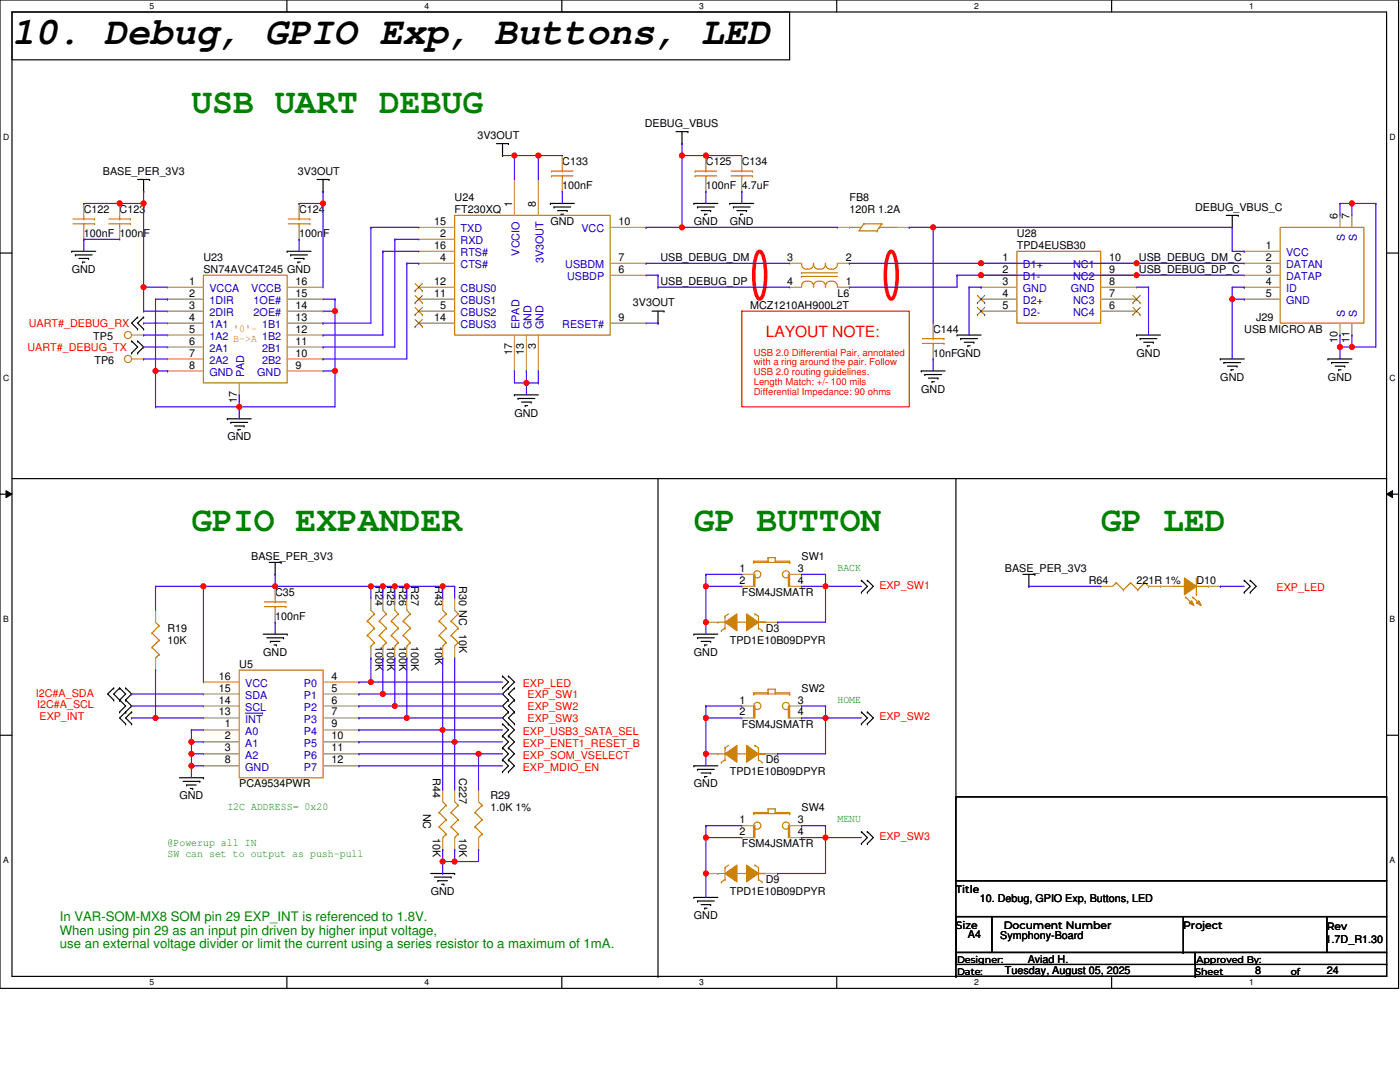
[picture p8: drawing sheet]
<svg xmlns="http://www.w3.org/2000/svg" width="279mm" height="216mm" viewBox="0 0 279 216" stroke-linecap="round" stroke-linejoin="round" font-family="sans-serif">
<defs><g id="words">
<text font-size="7.6" x="2.4" y="8.7">10. Debug, GPIO Exp, Buttons, LED</text>
<g font-size="6.9" fill="#008000">
<text x="38.2" y="22.5">USB UART DEBUG</text>
<text x="38.2" y="106">GPIO EXPANDER</text>
<text x="138.5" y="106">GP BUTTON</text>
<text x="219.7" y="106">GP LED</text>
</g>
<text font-size="3.1" fill="#f00" x="152.8" y="67.3">LAYOUT NOTE:</text>
<g font-size="2.6" fill="#008000">
<text x="11.9" y="183.8">In VAR-SOM-MX8 SOM pin 29 EXP_INT is referenced to 1.8V.</text>
<text x="11.9" y="186.5">When using pin 29 as an input pin driven by higher input voltage,</text>
<text x="11.9" y="189.2">use an external voltage divider or limit the current using a series resistor to a maximum of 1mA.</text>
</g>
<g font-size="2.1">
<text x="95.3" y="27.7">3V3OUT</text>
<text x="128.7" y="25.3">DEBUG_VBUS</text>
<text x="20.5" y="34.9">BASE_PER_3V3</text>
<text x="59.5" y="34.9">3V3OUT</text>
<text x="112.2" y="33">C133</text>
<text x="140.9" y="33">C125</text>
<text x="148" y="33">C134</text>
<text x="90.7" y="40.1">U24</text>
<text x="102.2" y="41.3" transform="rotate(-90 102.2 41.3)">1</text>
<text x="107" y="41.3" transform="rotate(-90 107 41.3)">8</text>
<text x="112.2" y="37.7">100nF</text>
<text x="140.9" y="37.7">100nF 4.7uF</text>
<text x="169.5" y="40.1">FB8</text>
<text x="16.7" y="42.5">C122</text>
<text x="16.7" y="47.3">100nF 100nF</text>
<text x="23.9" y="42.5">C123</text>
<text x="59.7" y="42.5">C124</text>
<text x="59.7" y="47.3">100nF</text>
<text x="86.7" y="44.9">15</text>
<text x="87.9" y="47.3">2</text>
<text x="90.7" y="42.5">FT230XQ</text>
<text x="109.8" y="44.9">GND</text>
<text x="123.4" y="44.9">10</text>
<text x="138.5" y="44.9">GND</text>
<text x="145.6" y="44.9">GND</text>
<text x="169.5" y="42.5">120R 1.2A</text>
<text x="202.9" y="47.3">U28</text>
<text x="238.5" y="42">DEBUG_VBUS_C</text>
<text x="266.9" y="43.7" transform="rotate(-90 266.9 43.7)">6</text>
<text x="269.3" y="43.7" transform="rotate(-90 269.3 43.7)">7</text>
<text x="40.6" y="52.1">U23</text>
<text x="86.7" y="49.7">16</text>
<text x="87.9" y="52">4</text>
<text x="123.4" y="52">7</text>
<text x="131.8" y="52">USB_DEBUG_DM</text>
<text x="157.1" y="52">3</text>
<text x="168.8" y="52">2</text>
<text x="200.1" y="52">1</text>
<text x="202.9" y="49.7">TPD4EUSB30</text>
<text x="221.3" y="52">10</text>
<text x="227.3" y="52">USB_DEBUG_DM_C</text>
<text x="252.6" y="49.7">1</text>
<text x="252.6" y="52">2</text>
<text x="14.3" y="54.5">GND</text>
<text x="37.7" y="56.8">1</text>
<text x="37.7" y="59.2">2</text>
<text x="40.6" y="54.5">SN74AVC4T245 GND</text>
<text x="59" y="59.2">15</text>
<text x="59" y="56.8">16</text>
<text x="86.7" y="56.8">12</text>
<text x="86.7" y="59.2">11</text>
<text x="123.4" y="54.4">6</text>
<text x="131.8" y="56.8">USB_DEBUG_DP</text>
<text x="157.1" y="56.8">4</text>
<text x="167.1" y="59.2">L6</text>
<text x="168.8" y="56.8">1</text>
<text x="200.1" y="54.4">2</text>
<text x="200.1" y="56.8">3</text>
<text x="200.1" y="59.2">4</text>
<text x="221.3" y="54.4">9</text>
<text x="221.3" y="56.8">8</text>
<text x="221.3" y="59.2">7</text>
<text x="227.3" y="54.4">USB_DEBUG_DP_C</text>
<text x="252.6" y="54.4">3</text>
<text x="252.6" y="56.8">4</text>
<text x="252.6" y="59.2">5</text>
<text x="37.7" y="61.6">3</text>
<text x="37.7" y="64">4</text>
<text x="59" y="64">13</text>
<text x="59" y="61.6">14</text>
<text x="86.7" y="64">14</text>
<text x="87.9" y="61.6">5</text>
<text x="123.4" y="64">9</text>
<text x="126.3" y="61.1">3V3OUT</text>
<text x="149.7" y="61.6">MCZ1210AH900L2T</text>
<text x="200.1" y="61.6">5</text>
<text x="221.3" y="61.6">6</text>
<text x="250.7" y="64">J29</text>
<text x="18.6" y="67.8">TP5</text>
<text x="37.7" y="66.4">5</text>
<text x="37.7" y="68.8">6</text>
<text x="37.7" y="71.1">7</text>
<text x="59" y="71.1">10</text>
<text x="59" y="68.8">11</text>
<text x="59" y="66.4">12</text>
<text x="102.2" y="70.9" transform="rotate(-90 102.2 70.9)">17</text>
<text x="104.6" y="70.9" transform="rotate(-90 104.6 70.9)">13</text>
<text x="107" y="69.7" transform="rotate(-90 107 69.7)">3</text>
<text x="186.2" y="66.4">C144</text>
<text x="186.2" y="71.2">10nFGND</text>
<text x="226.8" y="71.2">GND</text>
<text x="248.3" y="66.4">USB MICRO AB</text>
<text x="266.9" y="68.5" transform="rotate(-90 266.9 68.5)">10</text>
<text x="269.3" y="68.5" transform="rotate(-90 269.3 68.5)">11</text>
<text x="18.9" y="72.6">TP6</text>
<text x="37.7" y="73.5">8</text>
<text x="59" y="73.5">9</text>
<text x="243.5" y="75.9">GND</text>
<text x="265" y="75.9">GND</text>
<text x="47.3" y="80.5" transform="rotate(-90 47.3 80.5)">17</text>
<text x="102.7" y="83.1">GND</text>
<text x="183.9" y="78.3">GND</text>
<text x="45.4" y="87.9">GND</text>
<text x="50.1" y="111.8">BASE_PER_3V3</text>
<text x="160" y="111.8">SW1</text>
<text x="54.9" y="118.9">C35</text>
<text x="74.9" y="117" transform="rotate(90 74.9 117)">R24</text>
<text x="77.3" y="117" transform="rotate(90 77.3 117)">R25</text>
<text x="79.7" y="117" transform="rotate(90 79.7 117)">R26</text>
<text x="82.1" y="117" transform="rotate(90 82.1 117)">R27</text>
<text x="86.8" y="117" transform="rotate(90 86.8 117)">R43</text>
<text x="91.6" y="117" transform="rotate(90 91.6 117)">R30 NC</text>
<text x="147.6" y="114.1">1</text>
<text x="147.6" y="116.5">2</text>
<text x="148" y="118.9">FSM4JSMATR</text>
<text x="159.3" y="114.1">3</text>
<text x="159.3" y="116.5">4</text>
<text x="200.6" y="114.2">BASE_PER_3V3</text>
<text x="217.3" y="116.5">R64</text>
<text x="226.8" y="116.5">221R 1%</text>
<text x="238.8" y="116.5">D10</text>
<text x="54.9" y="123.7">100nF</text>
<text x="33.4" y="126.1">R19</text>
<text x="33.4" y="128.5">10K</text>
<text x="52.5" y="130.9">GND</text>
<text x="74.9" y="128.9" transform="rotate(90 74.9 128.9)">100K</text>
<text x="77.3" y="128.9" transform="rotate(90 77.3 128.9)">100K</text>
<text x="79.7" y="128.9" transform="rotate(90 79.7 128.9)">100K</text>
<text x="82.1" y="128.9" transform="rotate(90 82.1 128.9)">100K</text>
<text x="86.8" y="128.9" transform="rotate(90 86.8 128.9)">10K</text>
<text x="91.6" y="126.5" transform="rotate(90 91.6 126.5)">10K</text>
<text x="138.5" y="130.9">GND</text>
<text x="145.6" y="128.5">TPD1E10B09DPYR</text>
<text x="152.8" y="126.1">D3</text>
<text x="43.7" y="138">15</text>
<text x="43.7" y="135.6">16</text>
<text x="47.8" y="133.2">U5</text>
<text x="66.1" y="135.6">4</text>
<text x="66.1" y="138">5</text>
<text x="43.7" y="142.8">13</text>
<text x="43.7" y="140.4">14</text>
<text x="66.1" y="140.4">6</text>
<text x="66.1" y="142.8">7</text>
<text x="147.6" y="140.4">1</text>
<text x="147.6" y="142.8">2</text>
<text x="159.3" y="140.4">3</text>
<text x="159.3" y="142.8">4</text>
<text x="160" y="138">SW2</text>
<text x="44.9" y="145.2">1</text>
<text x="44.9" y="147.6">2</text>
<text x="44.9" y="149.9">3</text>
<text x="66.1" y="145.2">9</text>
<text x="66.1" y="147.6">10</text>
<text x="66.1" y="149.9">11</text>
<text x="148" y="145.2">FSM4JSMATR</text>
<text x="44.9" y="152.3">8</text>
<text x="66.1" y="152.3">12</text>
<text x="86.4" y="155.2" transform="rotate(90 86.4 155.2)">R44</text>
<text x="91.6" y="155.2" transform="rotate(90 91.6 155.2)">C227</text>
<text x="145.6" y="154.7">TPD1E10B09DPYR</text>
<text x="152.8" y="152.3">D6</text>
<text x="35.8" y="159.5">GND</text>
<text x="47.8" y="157.1">PCA9534PWR</text>
<text x="97.9" y="159.5">R29</text>
<text x="97.9" y="161.9">1.0K 1%</text>
<text x="138.5" y="157.1">GND</text>
<text x="160" y="161.9">SW4</text>
<text x="84.5" y="162.4" transform="rotate(90 84.5 162.4)">NC</text>
<text x="86.4" y="167.1" transform="rotate(90 86.4 167.1)">10K</text>
<text x="91.6" y="167.1" transform="rotate(90 91.6 167.1)">10K</text>
<text x="147.6" y="164.3">1</text>
<text x="147.6" y="166.6">2</text>
<text x="159.3" y="164.3">3</text>
<text x="159.3" y="166.6">4</text>
<text x="148" y="169.1">FSM4JSMATR</text>
<text x="86" y="178.6">GND</text>
<text x="145.6" y="178.6">TPD1E10B09DPYR</text>
<text x="152.8" y="176.2">D9</text>
<text x="190.8" y="178.1">Title</text>
<text x="138.5" y="183.4">GND</text>
<text x="190.8" y="185.3">Size</text>
<text x="195.5" y="180">10. Debug, GPIO Exp, Buttons, LED</text>
<text x="200.3" y="185.3">Document Number</text>
<text x="236.1" y="185.3">Project</text>
<text x="264.8" y="185.5">Rev</text>
<text x="193.2" y="187.2">A4</text>
<text x="199.6" y="187.5">Symphony-Board</text>
<text x="264.6" y="188.2">1.7D_R1.30</text>
<text x="200.6" y="194.4">Tuesday, August 05, 2025</text>
<text x="205.1" y="192.2">Aviad H.</text>
<text x="250.5" y="194.4">8</text>
<text x="264.8" y="194.4">24</text>
</g>
<g font-size="2.1" fill="#00c">
<text x="91.9" y="46.3">TXD</text>
<text x="116" y="46.3">VCC</text>
<text x="91.9" y="51.1">RTS#</text>
<text x="91.9" y="48.7">RXD</text>
<text x="91.9" y="53.5">CTS#</text>
<text x="103.7" y="51" transform="rotate(-90 103.7 51)">VCCIO</text>
<text x="108.4" y="52.6" transform="rotate(-90 108.4 52.6)">3V3OUT</text>
<text x="112.8" y="53.5">USBDM</text>
<text x="204.1" y="53.5">D1+</text>
<text x="214.2" y="53.5">NC1</text>
<text x="256.7" y="51.1">VCC</text>
<text x="256.7" y="53.5">DATAN</text>
<text x="268.4" y="48" transform="rotate(-90 268.4 48)">S</text>
<text x="270.8" y="48" transform="rotate(-90 270.8 48)">S</text>
<text x="41.8" y="58.3">VCCA</text>
<text x="50.1" y="58.3">VCCB</text>
<text x="91.9" y="58.3">CBUS0</text>
<text x="113.2" y="55.9">USBDP</text>
<text x="204.1" y="55.9">D1-</text>
<text x="204.1" y="58.3">GND</text>
<text x="213.7" y="58.3">GND</text>
<text x="214.2" y="55.9">NC2</text>
<text x="256.7" y="55.9">DATAP</text>
<text x="256.7" y="58.3">ID</text>
<text x="41.8" y="60.7">1DIR</text>
<text x="41.8" y="63">2DIR</text>
<text x="41.8" y="65.4">1A1</text>
<text x="50.6" y="63">2OE#</text>
<text x="50.6" y="60.7">1OE#</text>
<text x="52.3" y="65.4">1B1</text>
<text x="91.9" y="63">CBUS2</text>
<text x="91.9" y="65.4">CBUS3</text>
<text x="91.9" y="60.7">CBUS1</text>
<text x="103.7" y="65.7" transform="rotate(-90 103.7 65.7)">EPAD</text>
<text x="106.1" y="65.7" transform="rotate(-90 106.1 65.7)">GND</text>
<text x="108.4" y="65.7" transform="rotate(-90 108.4 65.7)">GND</text>
<text x="112.2" y="65.4">RESET#</text>
<text x="204.1" y="60.7">D2+</text>
<text x="204.1" y="63">D2-</text>
<text x="214.2" y="60.7">NC3</text>
<text x="214.2" y="63">NC4</text>
<text x="256.7" y="60.7">GND</text>
<text x="268.4" y="63.3" transform="rotate(-90 268.4 63.3)">S</text>
<text x="270.8" y="63.3" transform="rotate(-90 270.8 63.3)">S</text>
<text x="41.8" y="67.8">1A2 B-&gt;A 1B2</text>
<text x="41.8" y="70.2">2A1</text>
<text x="52.3" y="70.2">2B1</text>
<text x="41.8" y="72.6">2A2</text>
<text x="41.8" y="75">GND</text>
<text x="48.7" y="75.2" transform="rotate(-90 48.7 75.2)">PAD</text>
<text x="51.3" y="75">GND</text>
<text x="52.3" y="72.6">2B2</text>
<text x="48.9" y="137.1">VCC</text>
<text x="60.7" y="137.1">P0</text>
<text x="48.9" y="141.8">SCL</text>
<text x="48.9" y="139.4">SDA</text>
<text x="60.7" y="139.4">P1</text>
<text x="60.7" y="141.8">P2</text>
<text x="48.9" y="146.6">A0</text>
<text x="48.9" y="149">A1</text>
<text x="48.9" y="144.2">INT</text>
<text x="60.7" y="144.2">P3</text>
<text x="60.7" y="146.6">P4</text>
<text x="60.7" y="149">P5</text>
<text x="48.9" y="151.4">A2</text>
<text x="48.9" y="153.8">GND</text>
<text x="60.7" y="151.4">P6</text>
<text x="60.7" y="153.8">P7</text>
</g>
<g font-size="2.1" fill="#f00">
<text x="5.7" y="65.2">UART#_DEBUG_RX</text>
<text x="5.5" y="70">UART#_DEBUG_TX</text>
<text x="175.5" y="117.5">EXP_SW1</text>
<text x="254.8" y="118">EXP_LED</text>
<text x="104.3" y="137.1">EXP_LED</text>
<text x="7.2" y="139">I2C#A_SDA</text>
<text x="7.4" y="141.4">I2C#A_SCL</text>
<text x="7.9" y="143.8">EXP_INT</text>
<text x="105.3" y="139.2">EXP_SW1</text>
<text x="105.3" y="141.6">EXP_SW2</text>
<text x="105.3" y="144">EXP_SW3</text>
<text x="175.5" y="143.8">EXP_SW2</text>
<text x="104.3" y="146.6">EXP_USB3_SATA_SEL</text>
<text x="104.3" y="149">EXP_ENET1_RESET_B</text>
<text x="104.3" y="151.4">EXP_SOM_VSELECT</text>
<text x="104.3" y="153.8">EXP_MDIO_EN</text>
<text x="175.5" y="167.6">EXP_SW3</text>
</g>
<text font-size="2.1" fill="#cc8006" x="46.6" y="66.2">'0'-</text>
<g font-size="2.1" fill="#008000">
<text x="167.1" y="113.9">BACK</text>
<text x="167.1" y="140.2">HOME</text>
<text x="45.4" y="161.7">I2C ADDRESS= 0x20</text>
<text x="167.1" y="164.1">MENU</text>
<text x="33.4" y="168.8">@Powerup all IN</text>
<text x="33.4" y="171">SW can set to output as push-pull</text>
</g>
<g font-size="1.9" fill="#f00">
<text x="150.4" y="71">USB 2.0 Differential Pair, annotated</text>
<text x="150.4" y="72.9">with a ring around the pair. Follow</text>
<text x="150.4" y="74.9">USB 2.0 routing guidelines.</text>
<text x="150.4" y="76.9">Length Match: +/- 100 mils</text>
<text x="150.4" y="78.8">Differential Impedance: 90 ohms</text>
</g>
<g font-size="1.9">
<text x="191" y="192.2">Designer:</text>
<text x="191" y="194.6">Date:</text>
<text x="238.5" y="194.6">Sheet</text>
<text x="238.8" y="192.2">Approved By:</text>
<text x="257.6" y="194.6">of</text>
</g>
<g font-size="1.7">
<text x="29.8" y="1.8">5</text>
<text x="84.7" y="1.8">4</text>
<text x="139.6" y="1.8">3</text>
<text x="194.4" y="1.8">2</text>
<text x="249.3" y="1.8">1</text>
<text x=".6" y="28">D</text>
<text x="277.3" y="28">D</text>
<text x=".6" y="76.1">C</text>
<text x="277.3" y="76.1">C</text>
<text x=".6" y="124.2">B</text>
<text x="277.3" y="124.2">B</text>
<text x=".6" y="172.3">A</text>
<text x="277.3" y="172.3">A</text>
<text x="29.8" y="196.6">5</text>
<text x="84.7" y="196.6">4</text>
<text x="139.6" y="196.6">3</text>
<text x="194.4" y="196.6">2</text>
<text x="249.3" y="196.6">1</text>
</g>
</g></defs>
<path d="M0 0h279.1v197.2h-279.1zM2.4 2.4h274.3v192.4h-274.3z" fill="none" stroke="#000" stroke-width=".23"/>
<g fill="#fff">
<path d="M29.8 .2h1v1.9h-1z"/>
<path d="M29.8 195.1h1v1.9h-1z"/>
</g>
<path d="M57.3 0v2.4M57.3 194.8v2.4" fill="none" stroke="#000" stroke-width=".23"/>
<g fill="#fff">
<path d="M84.7 .2h.9v1.9h-.9z"/>
<path d="M84.7 195.1h.9v1.9h-.9z"/>
</g>
<path d="M112.1 0v2.4M112.1 194.8v2.4" fill="none" stroke="#000" stroke-width=".23"/>
<g fill="#fff">
<path d="M139.6 .2h.9v1.9h-.9z"/>
<path d="M139.6 195.1h.9v1.9h-.9z"/>
</g>
<path d="M167 0v2.4M167 194.8v2.4" fill="none" stroke="#000" stroke-width=".23"/>
<g fill="#fff">
<path d="M194.4 .2h1v1.9h-1z"/>
<path d="M194.4 195.1h1v1.9h-1z"/>
</g>
<path d="M221.8 0v2.4M221.8 194.8v2.4" fill="none" stroke="#000" stroke-width=".23"/>
<g fill="#fff">
<path d="M249.3 .2h.9v1.9h-.9z"/>
<path d="M249.3 195.1h.9v1.9h-.9z"/>
<path d="M.6 26.4h1.2v1.9h-1.2z"/>
<path d="M277.3 26.4h1.3v1.9h-1.3z"/>
<path d="M.6 74.5h1.2v1.9h-1.2z"/>
<path d="M277.3 74.5h1.3v1.9h-1.3z"/>
</g>
<path d="M0 50.5h2.4M276.7 50.5h2.4" fill="none" stroke="#000" stroke-width=".23"/>
<g fill="#fff">
<path d="M.6 122.7h1.1v1.9h-1.1z"/>
<path d="M277.3 122.7h1.2v1.9h-1.2z"/>
</g>
<path d="M0 98.6h2.4M276.7 98.6h2.4" fill="none" stroke="#000" stroke-width=".23"/>
<path d="M1.2 97.9l1.2 .7-1.2 .7zM276.7 98.6l1.2-.7v1.4z" fill="#000"/>
<path d="M1.2 97.9l1.2 .7-1.2 .7zM276.7 98.6l1.2-.7v1.4z" fill="none" stroke="#000" stroke-width=".2"/>
<g fill="#fff">
<path d="M.6 170.8h1.2v1.9h-1.2z"/>
<path d="M277.3 170.8h1.2v1.9h-1.2z"/>
</g>
<g fill="none" stroke="#000" stroke-width=".23">
<path d="M2.4 2.4h155.2v9.5h-155.2zM27.5 35.8h2.3M28.7 38.2h.1M28.7 35.8v2.4M29.8 35.8h.1M63.3 35.8h2.4M64.5 38.2h.1M64.5 35.8v2.4M65.7 35.8h.1M99.1 28.7h2.4M100.3 31h.1M100.3 28.7v2.3"/>
<path d="M101.5 28.7h.1M134.9 26.3h2.4M136.1 28.7h.1M136.1 26.3v2.4M137.3 26.3h.1M14.3 50.1h.1M14.3 50.1h4.8M15 50.9h.1M15 50.9h3.4M15.8 51.6h1.9M16.5 52.3h.1M16.5 52.3h.5"/>
<path d="M17.7 51.6h.1M57.3 50.1h.1M57.3 50.1h4.8M58 50.9h.1M58 50.9h3.4M58.7 51.6h2M59.5 52.3h.1M59.5 52.3h.4M60.7 51.6h.1M109.8 40.6h.1M109.8 40.6h4.8M110.6 41.3h.1"/>
<path d="M110.6 41.3h3.3M111.3 42h1.9M112 42.7h.1M112 42.7h.5M113.2 42h.1M138.5 40.6h.1M138.5 40.6h4.8M139.2 41.3h.1M139.2 41.3h3.3M139.9 42h1.9M140.6 42.7h.1M140.6 42.7h.5"/>
<path d="M141.8 42h.1M145.6 40.6h.1M145.6 40.6h4.8M146.4 41.3h.1M146.4 41.3h3.3M147.1 42h1.9M147.8 42.7h.1M147.8 42.7h.5M149 42h.1M244.7 43h2.4M245.9 45.4h.1M245.9 43v2.4"/>
<path d="M247.1 43h.1M26.3 70.4h.1M26.3 68.1h.1M26.3 68.1l1.2 1.1-1.2 1.2M27.5 63.3h.1M27.5 65.7h.1M27.5 68.1h.1M27.5 70.4h.1M27.5 63.3l-1.2 1.2 1.2 1.2M27.5 68.1l1.2 1.1-1.2 1.2M28.7 63.3h.1M28.7 65.7h.1"/>
<path d="M28.7 63.3l-1.2 1.2 1.2 1.2M102.7 78.8h.1M102.7 78.8h4.7M103.4 79.5h.1M103.4 79.5h3.3M130.1 62.1h2.4M131.3 64.5h.1M131.3 62.1v2.4M132.5 62.1h.1M183.9 74h.1M183.9 74h4.7M184.6 74.7h.1"/>
<path d="M184.6 74.7h3.3M185.3 75.4h1.9M186 76.2h.1M186 76.2h.5M187.2 75.4h.1M191 66.9h.1M191 66.9h4.8M191.7 67.6h.1M191.7 67.6h3.4M192.4 68.3h2M193.2 69h.1M193.2 69h.4"/>
<path d="M194.4 68.3h.1M226.8 66.9h.1M226.8 66.9h4.8M227.5 67.6h.1M227.5 67.6h3.4M228.3 68.3h1.9M229 69h.1M229 69h.5M230.2 68.3h.1M243.5 71.6h.1M243.5 71.6h4.8M244.3 72.3h.1"/>
<path d="M244.3 72.3h3.3M245 73.1h1.9M245.7 73.8h.1M245.7 73.8h.5M246.9 73.1h.1M265 71.6h.1M265 71.6h4.8M265.7 72.3h.1M265.7 72.3h3.4M266.5 73.1h1.9M267.2 73.8h.1M267.2 73.8h.5"/>
<path d="M268.4 73.1h.1M2.4 95.5h274.3M45.4 83.6h.1M45.4 83.6h4.7M46.1 84.3h.1M46.1 84.3h3.3M46.8 85h1.9M47.5 85.7h.1M47.5 85.7h.5M48.7 85h.1M104.1 80.2h1.9M104.8 80.9h.1"/>
<path d="M104.8 80.9h.5M106 80.2h.1M131.3 95.5v99.3M190.8 95.5v63.8M276.7 95.5h.1M53.7 112.2h2.4M54.9 114.6h.1M54.9 112.2v2.4M56.1 112.2h.1M171.9 118.2h.1M171.9 115.8h.1M171.9 115.8l1.2 1.2-1.2 1.2"/>
<path d="M173.1 115.8h.1M173.1 118.2h.1M173.1 115.8l1.2 1.2-1.2 1.2M204.1 114.6h2.4M205.3 117h.1M205.3 114.6v2.4M206.5 114.6h.1M248.3 115.8h.1M248.3 118.2h.1M248.3 115.8l1.2 1.2-1.2 1.2M249.5 115.8h.1M249.5 118.2h.1"/>
<path d="M249.5 115.8l1.2 1.2-1.2 1.2M22.7 139.7h.1M22.7 137.3h.1M22.7 137.3l-1.2 1.2 1.2 1.2M23.9 137.3h.1M23.9 139.7h.1M23.9 137.3l-1.2 1.2 1.2 1.2M23.9 137.3l1.2 1.2-1.2 1.2M23.9 139.7l1.2 1.2-1.2 1.2M25.1 139.7h.1M25.1 137.3h.1M25.1 137.3l1.2 1.2-1.2 1.2"/>
<path d="M25.1 139.7l1.2 1.2-1.2 1.2M52.5 126.5h4.8M53.2 127.3h3.4M54 128h.1M54 128h1.9M54.7 128.7h.5M55.2 128.7h.1M56.6 127.3h.1M57.3 126.5h.1M100.3 134.9h.1M100.3 137.3h.1M100.3 134.9l1.2 1.2-1.2 1.2"/>
<path d="M101.5 134.9h.1M101.5 137.3h.1M101.5 139.7h.1M101.5 134.9l1.2 1.2-1.2 1.2M101.5 137.3l-1.2 1.2 1.2 1.2M101.5 139.7l-1.2 1.2 1.2 1.2M102.7 139.7h.1M102.7 137.3h.1M102.7 137.3l-1.2 1.2 1.2 1.2M102.7 139.7l-1.2 1.2 1.2 1.2M138.5 126.5h.1M138.5 126.5h4.8"/>
<path d="M139.2 127.3h.1M139.2 127.3h3.3M139.9 128h1.9M140.6 128.7h.1M140.6 128.7h.5M141.8 128h.1M0 146.7h2.4M23.9 142.1h.1M25.1 142.1h.1M25.1 144.5h.1M25.1 142.1l-1.2 1.2 1.2 1.2M26.3 144.5h.1"/>
<path d="M26.3 142.1h.1M26.3 142.1l-1.2 1.2 1.2 1.2M35.8 155.2h4.8M36.5 155.9h3.4M37.3 156.6h.1M37.3 156.6h1.9M38 157.3h.4M38.4 157.3h.1M39.9 155.9h.1M40.6 155.2h.1M100.3 144.5h.1M100.3 146.8h.1"/>
<path d="M100.3 149.2h.1M100.3 151.6h.1M100.3 154h.1M100.3 144.5l1.2 1.1-1.2 1.2M100.3 146.8l1.2 1.2-1.2 1.2M100.3 149.2l1.2 1.2-1.2 1.2M100.3 151.6l1.2 1.2-1.2 1.2M101.5 142.1h.1M101.5 144.5h.1M101.5 146.8h.1M101.5 149.2h.1M101.5 151.6h.1"/>
<path d="M101.5 154h.1M101.5 142.1l-1.2 1.2 1.2 1.2M101.5 144.5l1.2 1.1-1.2 1.2M101.5 146.8l1.2 1.2-1.2 1.2M101.5 149.2l1.2 1.2-1.2 1.2M101.5 151.6l1.2 1.2-1.2 1.2M102.7 142.1h.1M102.7 144.5h.1M102.7 142.1l-1.2 1.2 1.2 1.2M138.5 152.8h.1M138.5 152.8h4.8M139.2 153.5h.1"/>
<path d="M139.2 153.5h3.3M139.9 154.2h1.9M140.6 155h.1M140.6 155h.5M141.8 154.2h.1M171.9 144.5h.1M171.9 142.1h.1M171.9 142.1l1.2 1.2-1.2 1.2M173.1 142.1h.1M173.1 144.5h.1M173.1 142.1l1.2 1.2-1.2 1.2M190.8 159h85.9v16.7h-85.9z"/>
<path d="M190.8 159.3h.1M276.7 146.7h2.4M86 174.3h4.7M86.7 175h3.3M87.4 175.7h.1M87.4 175.7h1.9M88.1 176.4h.5M88.6 176.4h.1M90 175h.1M90.7 174.3h.1M138.5 179.1h.1M138.5 179.1h4.8"/>
<path d="M139.2 179.8h.1M139.2 179.8h3.3M171.9 168.3h.1M171.9 165.9h.1M171.9 165.9l1.2 1.2-1.2 1.2M173.1 165.9h.1M173.1 168.3h.1M173.1 165.9l1.2 1.2-1.2 1.2M190.8 175.7h85.9v7.2h-85.9zM131.3 194.8h.1M139.9 180.5h1.9M140.6 181.2h.1"/>
<path d="M140.6 181.2h.5M141.8 180.5h.1M190.8 182.9h7.1v7.2h-7.1zM190.8 190.1h47.7v2.3h-47.7zM190.8 194.8h.1M190.8 182.9v11.9M190.8 194.8h47.7M197.9 182.9h66.9v7.2h-66.9zM236.1 190.1h.1M236.1 182.9v7.2M238.5 190.1h38.2v4.7h-38.2zM238.5 194.8h.1"/>
<path d="M238.5 192.4h38.2M264.8 182.9h11.9v7.2h-11.9zM276.7 192.4h.1"/>
</g>
<path d="M151.4 50.2l.2-.1a1.6 1.6 0 0 1 .9 1.4 14.1 14.1 0 0 1-.4 7.8l-.5 .4a1.6 1.6 0 0 1-.8-1.4 14.3 14.3 0 0 1 .3-7.8zM177.6 50.2l.3-.1a1.6 1.6 0 0 1 .8 1.4 14.2 14.2 0 0 1-.4 7.8l-.4 .4a1.6 1.6 0 0 1-.9-1.4 14.3 14.3 0 0 1 .4-7.8z" fill="none" stroke="#f00" stroke-width=".71"/>
<path d="M148 62.1h33.5v19.1h-33.5z" fill="none" stroke="#f00" stroke-width=".23"/>
<g fill="none" stroke="#cc8006" stroke-width=".23">
<path d="M110.1 35.1h.1M110.1 34.1h.1M110.1 35.1h4.3M110.1 34.1h4.3M112.2 35.1h.1M112.2 34.1h.1M112.2 33.4v.7M112.2 35.1v.7M138.7 35.1h.1M138.7 34.1h.1M138.7 35.1h4.3M138.7 34.1h4.3"/>
<path d="M140.9 35.1h.1M140.9 34.1h.1M140.9 33.4v.7M140.9 35.1v.7M145.9 35.1h4.3M145.9 34.1h4.3M148 35.1h.1M148 34.1h.1M148 33.4v.7M148 35.1v.7M150.2 35.1h.1M150.2 34.1h.1"/>
<path d="M40.6 54.9h16.7v21.5h-16.7zM90.7 43h31.1v23.9h-31.1zM160 54.4h.1M160 55.2h.1M160 54.4h7.1M160 55.2h7.1M160 57.3a1.08 1.08 0 0 1 1.4-1.2 .95 .95 0 0 1 .9 1.2M160 52.5a1.21 1.21 0 0 0 .9 1.2 1.21 1.21 0 0 0 1.4-.6v-.6M162.4 57.3a1.08 1.08 0 0 1 1.4-1.2 .95 .95 0 0 1 .9 1.2M162.4 52.5a1.08 1.08 0 0 0 1.4 1.2 .95 .95 0 0 0 .9-1.2M164.8 57.3a1.08 1.08 0 0 1 1.4-1.2 .95 .95 0 0 1 .9 1.2M164.8 52.5a1.21 1.21 0 0 0 .9 1.2 1.21 1.21 0 0 0 1.3-.6l.1-.6"/>
<path d="M169.5 45.4h.1M169.5 45.4h2.4M172.4 44.7h.1M172.4 44.7l-1 1.4h3.6M172.4 44.7h3.6M175 46.1h.1M175.5 45.4h.1M175.5 45.4h3.6M176 44.7h.1M176 44.7l-1 1.4M184.1 68.5h4.3M184.1 67.6h4.3"/>
<path d="M186.2 68.5h.1M186.2 67.6h.1M186.2 66.9v.7M186.2 68.5v.7M188.4 68.5h.1M188.4 67.6h.1M30.3 126.3h.1M30.3 129.2h.1M30.3 126.3l1.5 1.4M30.3 129.2l1.5 1.4M31 131.3h.1M31 124.2l.8 .7"/>
<path d="M31.8 124.9h.1M31.8 127.7h.1M31.8 130.6h.1M31.8 124.9l-1.5 1.4M31.8 127.7l-1.5 1.5M31.8 130.6l-.8 .7M90 123.9h.1M90 126.8h.1M90 123.9l1.5 1.4M90 126.8l1.5 1.4M90.7 128.9h.1M90.7 121.8l.8 .7"/>
<path d="M91.5 122.5h.1M91.5 125.3h.1M91.5 128.2h.1M91.5 122.5l-1.5 1.4M91.5 125.3l-1.5 1.5M91.5 128.2l-.8 .7M143.3 124.2h.1M143.3 124.2h9.5M150.4 138.2h.1M150.4 138.5h.1M150.4 138.2h2.9M150.4 138.2v.3"/>
<path d="M150.4 138.5h7.2M153.3 137.5h.1M153.3 138.2h.1M153.3 137.5h1.4M153.3 137.5v.7M154.7 138.2h.1M154.7 137.5h.1M154.7 138.2h2.9v.3M154.7 137.5v.7M157.6 138.5h.1M90.7 160l.8 .7M95.5 160l.7 .7"/>
<path d="M150.4 140.9h.3v2.4h-.3zM157.3 140.9h.3v2.4h-.3zM90 162.1h.1M90 165h.1M90 162.1l1.5 1.5M90 165l1.5 1.4M90.7 167.1h.1M91.5 160.7h.1M91.5 163.6h.1M91.5 166.4h.1M91.5 160.7l-1.5 1.4M91.5 163.6l-1.5 1.4"/>
<path d="M91.5 166.4l-.8 .7M94.8 165h.1M94.8 162.1h.1M94.8 162.1l1.4 1.5M94.8 165l1.4 1.4M95.5 167.1h.1M96.2 160.7h.1M96.2 163.6h.1M96.2 166.4h.1M96.2 163.6l-1.4 1.4M96.2 166.4l-.7 .7M96.2 160.7l-1.4 1.4"/>
<circle cx="25.5" cy="66.9" r=".71"/>
<circle cx="25.5" cy="71.6" r=".71"/>
<circle cx="151.1" cy="140.9" r=".71"/>
<circle cx="156.9" cy="140.9" r=".71"/>
</g>
<g fill="none" stroke="#a84" stroke-width=".23">
<path d="M102.7 35.8h.1M102.7 35.8v7.2M107.4 35.8h.1M107.4 35.8v7.2M112.2 31h.1M112.2 38.2h.1M112.2 31v2.4M112.2 35.8v2.4M140.9 31h.1M140.9 38.2h.1M140.9 31v2.4M140.9 35.8v2.4"/>
<path d="M148 31h.1M148 38.2h.1M148 31v2.4M148 35.8v2.4M33.4 57.3h.1M33.4 59.7h.1M33.4 57.3h7.2M33.4 59.7h7.2M57.3 57.3h7.2M57.3 59.7h7.2M64.5 59.7h.1M64.5 57.3h.1"/>
<path d="M83.6 45.4h.1M83.6 50.1h.1M83.6 47.8h.1M83.6 52.5h.1M83.6 57.3h.1M83.6 59.7h.1M83.6 57.3h7.1M83.6 52.5h7.1M83.6 45.4h7.1M83.6 50.1h7.1M83.6 47.8h7.1M83.6 59.7h7.1"/>
<path d="M121.8 52.5h7.1M121.8 45.4h7.1M121.8 54.9h7.1M128.9 45.4h.1M128.9 52.5h.1M128.9 54.9h.1M157.6 57.3h.1M157.6 52.5h.1M157.6 57.3h2.4M157.6 52.5h2.4M167.1 45.4h.1M167.1 57.3h2.4"/>
<path d="M167.1 52.5h2.4M167.1 45.4h2.4M169.5 57.3h.1M169.5 52.5h.1M179.1 45.4h2.4M181.5 45.4h.1M26.3 66.9h2.4M26.3 71.6h2.4M28.7 66.9h.1M28.7 71.6h.1M33.4 62.1h.1M33.4 64.5h.1"/>
<path d="M33.4 66.9h.1M33.4 69.2h.1M33.4 71.6h.1M33.4 74h.1M33.4 66.9h7.2M33.4 62.1h7.2M33.4 64.5h7.2M33.4 71.6h7.2M33.4 69.2h7.2M33.4 74h7.2M47.8 78.8h.1M47.8 76.4v2.4"/>
<path d="M57.3 66.9h7.2M57.3 62.1h7.2M57.3 64.5h7.2M57.3 71.6h7.2M57.3 69.2h7.2M57.3 74h7.2M64.5 74h.1M64.5 71.6h.1M64.5 69.2h.1M64.5 66.9h.1M64.5 64.5h.1M64.5 62.1h.1"/>
<path d="M83.6 62.1h.1M83.6 64.5h.1M83.6 62.1h7.1M83.6 64.5h7.1M102.7 74h.1M102.7 66.9v7.1M105.1 74h.1M105.1 66.9v7.1M107.4 74h.1M107.4 66.9v7.1M121.8 64.5h7.1M128.9 64.5h.1"/>
<path d="M186.2 64.5h.1M186.2 71.6h.1M186.2 64.5v2.4M186.2 69.2v2.4M90.7 119.4h.1M90.7 119.4v2.4M31 121.8h.1M31 133.7h.1M31 121.8v2.4M31 131.3v2.4M90.7 131.3h.1M90.7 128.9v2.4"/>
<path d="M90.7 157.6h.1M90.7 157.6v2.4M95.5 157.6h.1M95.5 157.6v2.4M148 140.9h.1M148 143.3h.1M148 140.9h2.4M148 143.3h2.4M157.6 140.9h2.4M157.6 143.3h2.4M160 140.9h.1M160 143.3h.1"/>
<path d="M90.7 169.5h.1M90.7 167.1v2.4M95.5 169.5h.1M95.5 167.1v2.4"/>
</g>
<g fill="none" stroke="#804000" stroke-width=".2">
<path d="M82.8 58h.1M82.8 56.6l1.5 1.4M82.8 59l1.5 1.4M84.3 56.6l-1.5 1.4M84.3 59l-1.5 1.4M84.3 58h.1M82.8 62.8h.1M82.8 65.2h.1M82.8 60.4h.1M82.8 61.4l1.5 1.4M82.8 63.8l1.5 1.4M84.3 61.4l-1.5 1.4"/>
<path d="M84.3 63.8l-1.5 1.4M84.3 62.8h.1M84.3 65.2h.1M84.3 60.4h.1"/>
</g>
<path d="M150.5 140.9v2.4M157.5 140.9v2.4" fill="none" stroke="#cc8006" stroke-width=".24"/>
<path d="M144.7 124.2l2.4-1.7v3.3z" fill-rule="evenodd" fill="#cc8006"/>
<path d="M144.7 124.2l2.4-1.7v3.3z" fill="none" stroke="#cc8006" stroke-width=".23"/>
<path d="M149 122.5l2.4 1.7h1.4h-1.4l-2.4 1.6z" fill-rule="evenodd" fill="#cc8006"/>
<g fill="none" stroke="#cc8006" stroke-width=".23">
<path d="M144 125.8h.1M144.7 125.3h.1M144.7 123h.1M144.7 123v2.3M144.7 125.3l-.7 .5M145.4 122.5l-.7 .5M149 122.5l2.4 1.7h1.4h-1.4l-2.4 1.6zM150.7 122.5h.1M150.7 122.5l.7 .5v2.3M151.4 125.3h.1M151.4 125.3l.7 .5M152.1 125.8h.1"/>
<path d="M143.3 150.4h.1M143.3 150.4h9.5"/>
</g>
<path d="M140.9 124.2h.1M140.9 124.2h2.4M152.8 124.2h2.4M155.2 124.2h.1" fill="none" stroke="#a84" stroke-width=".23"/>
<path d="M144.7 150.4l2.4-1.7v3.4z" fill-rule="evenodd" fill="#cc8006"/>
<path d="M144.7 150.4l2.4-1.7v3.4z" fill="none" stroke="#cc8006" stroke-width=".23"/>
<path d="M149 148.7l2.4 1.7h1.4h-1.4l-2.4 1.7z" fill-rule="evenodd" fill="#cc8006"/>
<g fill="none" stroke="#cc8006" stroke-width=".23">
<path d="M14.6 44.7h4.3M14.6 43.7h4.3M16.7 44.7h.1M16.7 43.7h.1M16.7 43v.7M16.7 44.7v.7M18.9 44.7h.1M18.9 43.7h.1M21.7 44.7h4.3M21.7 43.7h4.3M23.9 44.7h.1M23.9 43.7h.1"/>
<path d="M23.9 43v.7M23.9 44.7v.7M26 44.7h.1M26 43.7h.1M57.5 44.7h4.3M57.5 43.7h4.3M59.7 44.7h.1M59.7 43.7h.1M59.7 43v.7M59.7 44.7v.7M61.8 44.7h.1M61.8 43.7h.1"/>
<path d="M202.9 50.1h16.8v14.4h-16.8zM255.5 45.4h16.7v19.1h-16.7zM54.9 119.4v.7M222.8 116.3h.1M222.8 116.3l-.8 .7M222.8 116.3l1.4 1.4M224.2 117.7h.1M225.6 116.3h.1M225.6 116.3l-1.4 1.4M225.6 116.3l1.5 1.4M227.1 117.7h.1M228.5 116.3h.1"/>
<path d="M228.5 116.3l-1.4 1.4M228.5 116.3l.7 .7M229.2 117h.1M47.8 133.7h16.7v21.5h-16.7zM52.8 121.1h4.3M52.8 120.1h4.3M54.9 121.1h.1M54.9 120.1h.1M54.9 121.1v.7M57.1 121.1h.1M57.1 120.1h.1M73.3 123.9h.1"/>
<path d="M73.3 126.8h.1M73.3 123.9l1.4 1.4M73.3 126.8l1.4 1.4M74 128.9h.1M74 121.8l.7 .7M74.7 122.5h.1M74.7 125.3h.1M74.7 128.2h.1M74.7 122.5l-1.4 1.4M74.7 125.3l-1.4 1.5M74.7 128.2l-.7 .7M75.7 123.9h.1"/>
<path d="M75.7 126.8h.1M75.7 123.9l1.4 1.4M75.7 126.8l1.4 1.4M76.4 128.9h.1M76.4 121.8l.7 .7M77.1 122.5h.1M77.1 125.3h.1M77.1 128.2h.1M77.1 122.5l-1.4 1.4M77.1 125.3l-1.4 1.5M77.1 128.2l-.7 .7M78.1 123.9h.1"/>
<path d="M78.1 126.8h.1M78.1 123.9l1.4 1.4M78.1 126.8l1.4 1.4M78.8 128.9h.1M78.8 121.8l.7 .7M79.5 122.5h.1M79.5 125.3h.1M79.5 128.2h.1M79.5 122.5l-1.4 1.4M79.5 125.3l-1.4 1.5M79.5 128.2l-.7 .7M80.5 123.9h.1"/>
<path d="M80.5 126.8h.1M80.5 123.9l1.4 1.4M80.5 126.8l1.4 1.4M81.2 128.9h.1M81.2 121.8l.7 .7M81.9 122.5h.1M81.9 125.3h.1M81.9 128.2h.1M81.9 122.5l-1.4 1.4M81.9 125.3l-1.4 1.5M81.9 128.2l-.7 .7M88.3 160l.8 .7"/>
<path d="M144 152.1h.1M144.7 151.6h.1M144.7 149.2h.1M144.7 149.2v2.4M144.7 151.6l-.7 .5M145.4 148.7l-.7 .5M149 148.7l2.4 1.7h1.4h-1.4l-2.4 1.7zM150.7 148.7h.1M150.7 148.7l.7 .5v2.4M151.4 151.6h.1M151.4 151.6l.7 .5M152.1 152.1h.1"/>
<path d="M87.6 162.1h.1M87.6 165h.1M87.6 162.1l1.5 1.5M87.6 165l1.5 1.4M88.3 167.1h.1M89.1 160.7h.1M89.1 163.6h.1M89.1 166.4h.1M89.1 160.7l-1.5 1.4M89.1 163.6l-1.5 1.4M89.1 166.4l-.8 .7M150.4 164.8h.3v2.3h-.3z"/>
<path d="M150.4 162.1h.1M150.4 162.4h.1M150.4 162.1h2.9M150.4 162.1v.3M150.4 162.4h7.2M153.3 161.4h.1M153.3 162.1h.1M153.3 161.4h1.4M153.3 161.4v.7M154.7 162.1h.1M154.7 161.4h.1M154.7 162.1h2.9v.3"/>
<path d="M154.7 161.4v.7M157.3 164.8h.3v2.3h-.3zM157.6 162.4h.1"/>
<circle cx="151.1" cy="164.7" r=".71"/>
<circle cx="156.9" cy="164.7" r=".71"/>
</g>
<g fill="none" stroke="#a84" stroke-width=".23">
<path d="M16.7 40.6h.1M16.7 47.8h.1M16.7 40.6v2.4M16.7 45.4v2.4M23.9 40.6h.1M23.9 47.8h.1M23.9 40.6v2.4M23.9 45.4v2.4M59.7 40.6h.1M59.7 47.8h.1M59.7 40.6v2.4M59.7 45.4v2.4"/>
<path d="M195.8 52.5h.1M195.8 54.9h.1M195.8 57.3h.1M195.8 59.7h.1M195.8 52.5h7.1M195.8 54.9h7.1M195.8 57.3h7.1M195.8 59.7h7.1M219.7 52.5h7.1M219.7 54.9h7.1M219.7 57.3h7.1M219.7 59.7h7.1"/>
<path d="M226.8 52.5h.1M226.8 54.9h.1M226.8 57.3h.1M226.8 59.7h.1M248.3 50.1h.1M248.3 52.5h.1M248.3 54.9h.1M248.3 57.3h.1M248.3 59.7h.1M248.3 50.1h7.2M248.3 52.5h7.2M248.3 54.9h7.2"/>
<path d="M248.3 57.3h7.2M248.3 59.7h7.2M267.4 43h.1M267.4 43v2.4M269.8 43h.1M269.8 43v2.4M195.8 62.1h.1M195.8 62.1h7.1M219.7 62.1h7.1M226.8 62.1h.1M267.4 66.9h.1M267.4 64.5v2.4"/>
<path d="M269.8 66.9h.1M269.8 64.5v2.4M54.9 117h.1M54.9 117v2.4M74 119.4h.1M74 119.4v2.4M76.4 119.4h.1M76.4 119.4v2.4M78.8 119.4h.1M78.8 119.4v2.4M81.2 119.4h.1M81.2 119.4v2.4"/>
<path d="M219.7 117h.1M219.7 117h2.3M229.2 117h2.4M231.6 117h.1M40.6 138.5h.1M40.6 136.1h.1M40.6 136.1h7.2M40.6 138.5h7.2M54.9 124.2h.1M54.9 121.8v2.4M64.5 136.1h7.1M64.5 138.5h7.1"/>
<path d="M71.6 136.1h.1M71.6 138.5h.1M74 131.3h.1M74 128.9v2.4M76.4 131.3h.1M76.4 128.9v2.4M78.8 131.3h.1M78.8 128.9v2.4M81.2 131.3h.1M81.2 128.9v2.4M40.6 145.6h.1M40.6 148h.1"/>
<path d="M40.6 150.4h.1M40.6 152.8h.1M40.6 143.3h.1M40.6 140.9h.1M40.6 150.4h7.2M40.6 145.6h7.2M40.6 148h7.2M40.6 140.9h7.2M40.6 143.3h7.2M40.6 152.8h7.2M64.5 150.4h7.1M64.5 145.6h7.1"/>
<path d="M64.5 148h7.1M64.5 140.9h7.1M64.5 143.3h7.1M64.5 152.8h7.1M71.6 140.9h.1M71.6 143.3h.1M71.6 145.6h.1M71.6 148h.1M71.6 150.4h.1M71.6 152.8h.1M88.3 157.6h.1M88.3 157.6v2.4"/>
<path d="M140.9 150.4h.1M140.9 150.4h2.4M152.8 150.4h2.4M155.2 150.4h.1M88.3 169.5h.1M88.3 167.1v2.4M148 164.8h.1M148 167.1h.1M148 164.8h2.4M148 167.1h2.4M157.6 164.8h2.4M157.6 167.1h2.4"/>
<path d="M160 164.8h.1M160 167.1h.1"/>
</g>
<path d="M48.9 142.3h3.5M52.4 142.3h.1" fill="none" stroke="#00c" stroke-width=".2"/>
<path d="M150.5 164.8v2.3M157.5 164.8v2.3" fill="none" stroke="#cc8006" stroke-width=".24"/>
<g fill="none" stroke="#804000" stroke-width=".2">
<path d="M195.1 59l1.4 1.4M196.5 59l-1.4 1.4M226.1 59l1.5 1.4M227.5 59l-1.4 1.4M195.1 60.4h.1M195.1 62.8h.1M195.1 61.4l1.4 1.4M196.5 61.4l-1.4 1.4M196.5 60.4h.1M196.5 62.8h.1M226.1 60.4h.1M226.1 62.8h.1"/>
<path d="M226.1 61.4l1.5 1.4M227.5 61.4l-1.4 1.4M227.6 60.4h.1M227.6 62.8h.1"/>
</g>
<path d="M236.4 115.3l2.4 1.7-2.4 1.7z" fill-rule="evenodd" fill="#cc8006"/>
<path d="M236.4 115.3l2.4 1.7-2.4 1.7z" fill="none" stroke="#cc8006" stroke-width=".23"/>
<path d="M238.8 120.3l.4-.4 .5 .9z" fill-rule="evenodd" fill="#cc8006"/>
<path d="M238.8 120.3l.4-.4 .5 .9z" fill="none" stroke="#cc8006" stroke-width=".23"/>
<path d="M237.8 119.9l.5 .9-1-.5z" fill-rule="evenodd" fill="#cc8006"/>
<g fill="none" stroke="#cc8006" stroke-width=".23">
<path d="M150.4 114.6h.3v2.4h-.3zM150.4 112h.1M150.4 112.2h.1M150.4 112h2.9M150.4 112v.2M150.4 112.2h7.2M153.3 111.3h.1M153.3 112h.1M153.3 111.3h1.4M153.3 111.3v.7M154.7 112h.1M154.7 111.3h.1"/>
<path d="M154.7 112h2.9v.2M154.7 111.3v.7M157.3 114.6h.3v2.4h-.3zM157.6 112.2h.1M234 117h7.2M236.6 119.1h.1M236.6 119.1l1.5 1.5M237.8 119.9l.5 .9-1-.5zM238.1 119.1h.1M238.1 119.1l1.4 1.5M238.8 118.7h.1M238.8 115.3v3.4"/>
<path d="M241.2 117h.1M87.6 123.9h.1M87.6 126.8h.1M87.6 123.9l1.5 1.4M87.6 126.8l1.5 1.4M88.3 128.9h.1M88.3 121.8l.8 .7M89.1 122.5h.1M89.1 125.3h.1M89.1 128.2h.1M89.1 122.5l-1.5 1.4M89.1 125.3l-1.5 1.5"/>
<path d="M89.1 128.2l-.8 .7M143.3 174.3h.1M143.3 174.3h9.5"/>
<circle cx="151.1" cy="114.6" r=".71"/>
<circle cx="156.9" cy="114.6" r=".71"/>
</g>
<g fill="none" stroke="#a84" stroke-width=".23">
<path d="M88.3 119.4h.1M88.3 119.4v2.4M148 114.6h.1M148 117h.1M148 117h2.4M148 114.6h2.4M157.6 117h2.4M157.6 114.6h2.4M160 114.6h.1M160 117h.1M231.6 117h.1M231.6 117h2.4"/>
<path d="M241.2 117h2.3M243.5 117h.1M88.3 131.3h.1M88.3 128.9v2.4"/>
</g>
<path d="M150.5 114.6v2.4M157.5 114.6v2.4" fill="none" stroke="#cc8006" stroke-width=".24"/>
<path d="M144.7 174.3l2.4-1.7v3.4z" fill-rule="evenodd" fill="#cc8006"/>
<path d="M144.7 174.3l2.4-1.7v3.4z" fill="none" stroke="#cc8006" stroke-width=".23"/>
<path d="M149 172.6l2.4 1.7h1.4h-1.4l-2.4 1.7z" fill-rule="evenodd" fill="#cc8006"/>
<path d="M144 176h.1M144.7 175.5h.1M144.7 173.1h.1M144.7 173.1v2.4M144.7 175.5l-.7 .5M145.4 172.6l-.7 .5M149 172.6l2.4 1.7h1.4h-1.4l-2.4 1.7zM150.7 172.6h.1M150.7 172.6l.7 .5v2.4M151.4 175.5h.1M151.4 175.5l.7 .5M152.1 176h.1" fill="none" stroke="#cc8006" stroke-width=".23"/>
<path d="M140.9 174.3h.1M140.9 174.3h2.4M152.8 174.3h2.4M155.2 174.3h.1" fill="none" stroke="#a84" stroke-width=".23"/>
<path d="M140.9 114.6h.1M140.9 117h.1M140.9 114.6v9.6M140.9 114.6h7.1M140.9 117h7.1M160 114.6h.1M160 114.6h4.8M164.8 114.6h.1M164.8 114.6v2.4" fill="none" stroke="#4200ff" stroke-width=".23"/>
<circle cx="140.9" cy="117" r=".47" fill="#f00"/>
<circle cx="140.9" cy="117" r=".47" fill="none" stroke="#f00" stroke-width=".23"/>
<path d="M160 117h.1M160 117h11.9M164.8 117h.1M164.8 117v7.2" fill="none" stroke="#4200ff" stroke-width=".23"/>
<circle cx="164.7" cy="117" r=".47" fill="#f00"/>
<circle cx="164.7" cy="117" r=".47" fill="none" stroke="#f00" stroke-width=".23"/>
<path d="M140.9 124.2h.1M140.9 124.2v2.3" fill="none" stroke="#4200ff" stroke-width=".23"/>
<circle cx="140.9" cy="124.2" r=".48" fill="#f00"/>
<circle cx="140.9" cy="124.2" r=".48" fill="none" stroke="#f00" stroke-width=".23"/>
<path d="M136.1 28.7h.1M136.1 28.7v2.3M243.5 117h.1M243.5 117h4.8M155.2 124.2h.1M155.2 124.2h9.6" fill="none" stroke="#4200ff" stroke-width=".23"/>
<circle cx="136.1" cy="31" r=".47" fill="#f00"/>
<circle cx="136.1" cy="31" r=".47" fill="none" stroke="#f00" stroke-width=".23"/>
<path d="M100.3 31h2.4M102.7 31h.1M102.7 31v4.8M107.4 31h.1M107.4 31v4.8M136.1 31h.1M136.1 31h11.9M136.1 31v14.4M140.9 31h.1" fill="none" stroke="#4200ff" stroke-width=".23"/>
<circle cx="140.9" cy="31" r=".47" fill="#f00"/>
<circle cx="140.9" cy="31" r=".47" fill="none" stroke="#f00" stroke-width=".23"/>
<path d="M28.7 38.2h.1M28.7 38.2v2.4M64.5 38.2h.1M64.5 38.2v2.4M112.2 38.2h.1M112.2 38.2v2.4M140.9 38.2h.1M140.9 38.2v2.4M148 38.2h.1M148 38.2v2.4M16.7 40.6h.1M16.7 40.6h7.2" fill="none" stroke="#4200ff" stroke-width=".23"/>
<circle cx="23.9" cy="40.6" r=".48" fill="#f00"/>
<circle cx="23.9" cy="40.6" r=".48" fill="none" stroke="#f00" stroke-width=".23"/>
<path d="M23.9 40.6h.1M23.9 40.6h4.8M28.7 40.6h.1M28.7 40.6v16.7" fill="none" stroke="#4200ff" stroke-width=".23"/>
<circle cx="28.7" cy="57.3" r=".47" fill="#f00"/>
<circle cx="28.7" cy="57.3" r=".47" fill="none" stroke="#f00" stroke-width=".23"/>
<circle cx="28.6" cy="40.6" r=".48" fill="#f00"/>
<circle cx="28.6" cy="40.6" r=".48" fill="none" stroke="#f00" stroke-width=".23"/>
<path d="M59.7 40.6h.1M59.7 40.6h4.8M64.5 40.6h.1M64.5 40.6v16.7" fill="none" stroke="#4200ff" stroke-width=".23"/>
<circle cx="64.5" cy="40.6" r=".48" fill="#f00"/>
<circle cx="64.5" cy="40.6" r=".48" fill="none" stroke="#f00" stroke-width=".23"/>
<path d="M267.4 40.6h.1M267.4 40.6h7.2M267.4 40.6v2.4M269.8 40.6h.1" fill="none" stroke="#4200ff" stroke-width=".23"/>
<circle cx="269.8" cy="40.6" r=".47" fill="#f00"/>
<circle cx="269.8" cy="40.6" r=".47" fill="none" stroke="#f00" stroke-width=".23"/>
<path d="M74 45.4h.1M74 45.4v19.1M74 45.4h9.6M128.9 45.4h.1M128.9 45.4h38.2M136.1 45.4h.1M269.8 40.6h.1M269.8 40.6v2.4M274.6 40.6h.1M274.6 40.6v28.6" fill="none" stroke="#4200ff" stroke-width=".23"/>
<circle cx="136.1" cy="45.4" r=".47" fill="#f00"/>
<circle cx="136.1" cy="45.4" r=".47" fill="none" stroke="#f00" stroke-width=".23"/>
<path d="M181.5 45.4h.1M181.5 45.4h4.7M186.2 45.4h.1M186.2 45.4v19.1" fill="none" stroke="#4200ff" stroke-width=".23"/>
<circle cx="186.2" cy="45.4" r=".47" fill="#f00"/>
<circle cx="186.2" cy="45.4" r=".47" fill="none" stroke="#f00" stroke-width=".23"/>
<g fill="none" stroke="#4200ff" stroke-width=".23">
<path d="M16.7 47.8h.1M16.7 47.8v2.3M16.7 47.8h7.2M28.7 57.3h.1M28.7 57.3v4.8M28.7 57.3h4.7M31 59.7h.1M31 59.7v14.3M31 59.7h2.4M33.4 59.7h.1M59.7 47.8h.1M59.7 47.8v2.3"/>
<path d="M64.5 59.7h2.4M66.9 59.7h.1M66.9 59.7v2.4M76.4 50.1h.1M76.4 50.1h7.2M76.4 50.1v16.8M78.8 47.8h.1M78.8 47.8h4.8M78.8 47.8v21.4M81.2 52.5h.1M81.2 52.5v19.1M81.2 52.5h2.4"/>
<path d="M83.6 52.5h.1M128.9 52.5h.1M128.9 52.5h28.7M128.9 54.9h2.4M131.3 54.9h.1M131.3 57.3h.1M131.3 54.9v2.4M131.3 57.3h26.3M169.5 52.5h.1M169.5 57.3h.1M169.5 52.5h26.3M186.2 45.4h.1"/>
<path d="M186.2 45.4h59.7M191 54.9h.1M191 54.9h4.8M191 54.9v2.4h-21.5M245.9 45.4h.1M245.9 57.3h.1M245.9 59.7h.1M245.9 45.4v4.7h2.4M245.9 57.3v14.3M245.9 57.3h2.4M245.9 59.7h2.4M248.3 50.1h.1"/>
<path d="M248.3 57.3h.1M248.3 59.7h.1"/>
</g>
<circle cx="245.9" cy="59.7" r=".48" fill="#f00"/>
<circle cx="245.9" cy="59.7" r=".48" fill="none" stroke="#f00" stroke-width=".23"/>
<path d="M28.7 62.1h.1M28.7 62.1h4.7M64.5 62.1h2.4M66.9 62.1h.1" fill="none" stroke="#4200ff" stroke-width=".23"/>
<circle cx="66.8" cy="62.1" r=".47" fill="#f00"/>
<circle cx="66.8" cy="62.1" r=".47" fill="none" stroke="#f00" stroke-width=".23"/>
<path d="M28.7 64.5h.1M28.7 64.5h4.7M64.5 64.5h.1M64.5 66.9h.1M64.5 64.5h9.5M64.5 66.9h11.9M66.9 62.1h.1M66.9 62.1v11.9M128.9 64.5h2.4M131.3 64.5h.1M267.4 66.9h.1M267.4 66.9v2.3" fill="none" stroke="#4200ff" stroke-width=".23"/>
<circle cx="267.4" cy="69.2" r=".47" fill="#f00"/>
<circle cx="267.4" cy="69.2" r=".47" fill="none" stroke="#f00" stroke-width=".23"/>
<path d="M28.7 69.2h.1M28.7 69.2h4.7M64.5 69.2h.1M64.5 69.2h14.3M267.4 69.2h.1M267.4 69.2h7.2M267.4 69.2v2.4M269.8 66.9h.1M269.8 69.2h.1M269.8 66.9v2.3" fill="none" stroke="#4200ff" stroke-width=".23"/>
<circle cx="269.8" cy="69.2" r=".47" fill="#f00"/>
<circle cx="269.8" cy="69.2" r=".47" fill="none" stroke="#f00" stroke-width=".23"/>
<path d="M31 74h.1M31 74v7.2M64.5 71.6h.1M64.5 71.6h16.7M186.2 71.6h.1M186.2 71.6v2.4" fill="none" stroke="#4200ff" stroke-width=".23"/>
<circle cx="31" cy="74" r=".47" fill="#f00"/>
<circle cx="31" cy="74" r=".47" fill="none" stroke="#f00" stroke-width=".23"/>
<path d="M31 74h2.4M33.4 74h.1M64.5 74h2.4M66.9 74h.1M66.9 74v7.2" fill="none" stroke="#4200ff" stroke-width=".23"/>
<circle cx="66.8" cy="74" r=".47" fill="#f00"/>
<circle cx="66.8" cy="74" r=".47" fill="none" stroke="#f00" stroke-width=".23"/>
<path d="M102.7 74h.1M102.7 74v2.4h4.7M105.1 74h.1M105.1 76.4h.1M105.1 74v4.8M107.4 74h.1M107.4 76.4h.1M107.4 74v2.4" fill="none" stroke="#4200ff" stroke-width=".23"/>
<circle cx="105.1" cy="76.4" r=".48" fill="#f00"/>
<circle cx="105.1" cy="76.4" r=".48" fill="none" stroke="#f00" stroke-width=".23"/>
<path d="M47.8 78.8h.1M47.8 78.8v2.4h-16.8M31 81.2h.1" fill="none" stroke="#4200ff" stroke-width=".23"/>
<circle cx="47.8" cy="81.2" r=".47" fill="#f00"/>
<circle cx="47.8" cy="81.2" r=".47" fill="none" stroke="#f00" stroke-width=".23"/>
<path d="M195.8 52.5h.1M195.8 52.5h31M47.8 81.2h.1M47.8 81.2h19.1M47.8 81.2v2.4" fill="none" stroke="#4200ff" stroke-width=".23"/>
<circle cx="226.8" cy="52.5" r=".48" fill="#f00"/>
<circle cx="226.8" cy="52.5" r=".48" fill="none" stroke="#f00" stroke-width=".23"/>
<circle cx="195.8" cy="52.5" r=".48" fill="#f00"/>
<circle cx="195.8" cy="52.5" r=".48" fill="none" stroke="#f00" stroke-width=".23"/>
<path d="M195.8 54.9h.1M195.8 54.9h31M226.8 52.5h.1M226.8 52.5h21.5" fill="none" stroke="#4200ff" stroke-width=".23"/>
<circle cx="226.8" cy="54.9" r=".47" fill="#f00"/>
<circle cx="226.8" cy="54.9" r=".47" fill="none" stroke="#f00" stroke-width=".23"/>
<circle cx="195.8" cy="54.9" r=".47" fill="#f00"/>
<circle cx="195.8" cy="54.9" r=".47" fill="none" stroke="#f00" stroke-width=".23"/>
<path d="M102.7 31h.1M102.7 31h4.7M193.4 57.3h.1M193.4 57.3v9.6M193.4 57.3h2.4M195.8 57.3h.1M226.8 54.9h.1M226.8 54.9h21.5M226.8 57.3h2.4M229.2 57.3h.1M229.2 57.3v9.6" fill="none" stroke="#4200ff" stroke-width=".23"/>
<circle cx="107.4" cy="31" r=".47" fill="#f00"/>
<circle cx="107.4" cy="31" r=".47" fill="none" stroke="#f00" stroke-width=".23"/>
<circle cx="102.7" cy="31" r=".47" fill="#f00"/>
<circle cx="102.7" cy="31" r=".47" fill="none" stroke="#f00" stroke-width=".23"/>
<path d="M107.4 31h.1M107.4 31h4.8M205.3 117h.1M205.3 117h14.4M140.9 140.9h.1M140.9 143.3h.1M140.9 140.9h7.1M140.9 140.9v9.5M160 140.9h.1M160 140.9h4.8M164.8 140.9h.1M164.8 140.9v2.4" fill="none" stroke="#4200ff" stroke-width=".23"/>
<circle cx="140.9" cy="150.4" r=".47" fill="#f00"/>
<circle cx="140.9" cy="150.4" r=".47" fill="none" stroke="#f00" stroke-width=".23"/>
<path d="M140.9 143.3h.1M140.9 143.3h7.1" fill="none" stroke="#4200ff" stroke-width=".23"/>
<circle cx="140.9" cy="143.3" r=".48" fill="#f00"/>
<circle cx="140.9" cy="143.3" r=".48" fill="none" stroke="#f00" stroke-width=".23"/>
<path d="M160 143.3h.1M160 143.3h4.8M164.8 143.3h.1M164.8 143.3v7.1" fill="none" stroke="#4200ff" stroke-width=".23"/>
<circle cx="164.7" cy="143.3" r=".48" fill="#f00"/>
<circle cx="164.7" cy="143.3" r=".48" fill="none" stroke="#f00" stroke-width=".23"/>
<g fill="none" stroke="#4200ff" stroke-width=".23">
<path d="M140.9 150.4h.1M140.9 150.4v2.4M155.2 150.4h.1M155.2 150.4h9.6M164.8 143.3h.1M164.8 143.3h7.1M140.9 164.8h.1M140.9 164.8v2.3M140.9 164.8h7.1M160 164.8h.1M160 164.8h4.8M164.8 164.8h.1"/>
<path d="M164.8 164.8v2.3"/>
</g>
<circle cx="164.7" cy="167.1" r=".48" fill="#f00"/>
<circle cx="164.7" cy="167.1" r=".48" fill="none" stroke="#f00" stroke-width=".23"/>
<path d="M140.9 167.1h.1M140.9 167.1v7.2M140.9 167.1h7.1" fill="none" stroke="#4200ff" stroke-width=".23"/>
<circle cx="140.9" cy="167.1" r=".48" fill="#f00"/>
<circle cx="140.9" cy="167.1" r=".48" fill="none" stroke="#f00" stroke-width=".23"/>
<path d="M140.9 174.3h.1M140.9 174.3v4.8M160 167.1h.1M160 167.1h11.9M164.8 167.1h.1M164.8 167.1v7.2" fill="none" stroke="#4200ff" stroke-width=".23"/>
<circle cx="140.9" cy="174.3" r=".47" fill="#f00"/>
<circle cx="140.9" cy="174.3" r=".47" fill="none" stroke="#f00" stroke-width=".23"/>
<path d="M28.7 66.9h.1M28.7 71.6h.1M28.7 66.9h4.7M28.7 71.6h4.7M31 117h.1M31 117v4.8M40.6 117h.1M40.6 117v19.1M54.9 114.6h.1M54.9 114.6v2.4h-23.9M155.2 174.3h.1M155.2 174.3h9.6" fill="none" stroke="#4200ff" stroke-width=".23"/>
<circle cx="40.6" cy="117" r=".47" fill="#f00"/>
<circle cx="40.6" cy="117" r=".47" fill="none" stroke="#f00" stroke-width=".23"/>
<path d="M54.9 117h.1M54.9 117h19.1" fill="none" stroke="#4200ff" stroke-width=".23"/>
<circle cx="74" cy="117" r=".47" fill="#f00"/>
<circle cx="74" cy="117" r=".47" fill="none" stroke="#f00" stroke-width=".23"/>
<circle cx="54.9" cy="117" r=".47" fill="#f00"/>
<circle cx="54.9" cy="117" r=".47" fill="none" stroke="#f00" stroke-width=".23"/>
<path d="M74 117h.1M74 117v2.4M74 117h4.8M76.4 117h.1" fill="none" stroke="#4200ff" stroke-width=".23"/>
<circle cx="76.4" cy="117" r=".47" fill="#f00"/>
<circle cx="76.4" cy="117" r=".47" fill="none" stroke="#f00" stroke-width=".23"/>
<path d="M76.4 117h.1M76.4 117v2.4M78.8 117h.1M78.8 117v2.4M78.8 117h2.4" fill="none" stroke="#4200ff" stroke-width=".23"/>
<circle cx="81.2" cy="117" r=".47" fill="#f00"/>
<circle cx="81.2" cy="117" r=".47" fill="none" stroke="#f00" stroke-width=".23"/>
<circle cx="78.8" cy="117" r=".47" fill="#f00"/>
<circle cx="78.8" cy="117" r=".47" fill="none" stroke="#f00" stroke-width=".23"/>
<path d="M81.2 117h.1M81.2 117v2.4M81.2 117h7.1" fill="none" stroke="#4200ff" stroke-width=".23"/>
<circle cx="88.3" cy="117" r=".47" fill="#f00"/>
<circle cx="88.3" cy="117" r=".47" fill="none" stroke="#f00" stroke-width=".23"/>
<g fill="none" stroke="#4200ff" stroke-width=".23">
<path d="M88.3 117h.1M88.3 117h2.4M88.3 117v2.4M90.7 117h.1M90.7 117v2.4M31 133.7h.1M31 133.7v9.6M54.9 124.2h.1M54.9 124.2v2.3M71.6 136.1h.1M74 131.3h.1M74 131.3v4.8h-2.4"/>
<path d="M76.4 131.3h.1M76.4 131.3v7.2M78.8 131.3h.1M78.8 131.3v9.6M81.2 131.3h.1M81.2 131.3v12M88.3 131.3h.1M88.3 131.3v14.3M90.7 131.3h.1M90.7 131.3v16.7"/>
</g>
<circle cx="74" cy="136.1" r=".48" fill="#f00"/>
<circle cx="74" cy="136.1" r=".48" fill="none" stroke="#f00" stroke-width=".23"/>
<path d="M26.3 138.5h.1M26.3 138.5h14.3M71.6 138.5h.1M71.6 138.5h4.8M74 136.1h.1M74 136.1h26.3" fill="none" stroke="#4200ff" stroke-width=".23"/>
<circle cx="76.4" cy="138.5" r=".47" fill="#f00"/>
<circle cx="76.4" cy="138.5" r=".47" fill="none" stroke="#f00" stroke-width=".23"/>
<path d="M76.4 138.5h.1M76.4 138.5h23.9M26.3 140.9h.1M26.3 140.9h14.3M71.6 140.9h.1M71.6 140.9h7.2" fill="none" stroke="#4200ff" stroke-width=".23"/>
<circle cx="78.8" cy="140.9" r=".47" fill="#f00"/>
<circle cx="78.8" cy="140.9" r=".47" fill="none" stroke="#f00" stroke-width=".23"/>
<path d="M26.3 143.3h.1M26.3 143.3h14.3M31 143.3h.1M78.8 140.9h.1M78.8 140.9h21.5" fill="none" stroke="#4200ff" stroke-width=".23"/>
<circle cx="31" cy="143.3" r=".48" fill="#f00"/>
<circle cx="31" cy="143.3" r=".48" fill="none" stroke="#f00" stroke-width=".23"/>
<path d="M71.6 143.3h.1M71.6 143.3h9.6" fill="none" stroke="#4200ff" stroke-width=".23"/>
<circle cx="81.2" cy="143.3" r=".48" fill="#f00"/>
<circle cx="81.2" cy="143.3" r=".48" fill="none" stroke="#f00" stroke-width=".23"/>
<path d="M38.2 145.6h.1M38.2 145.6v2.4M38.2 145.6h2.4M71.6 145.6h.1M71.6 145.6h28.7M81.2 143.3h.1M81.2 143.3h19.1M88.3 145.6h.1M88.3 145.6v12" fill="none" stroke="#4200ff" stroke-width=".23"/>
<circle cx="88.3" cy="145.6" r=".47" fill="#f00"/>
<circle cx="88.3" cy="145.6" r=".47" fill="none" stroke="#f00" stroke-width=".23"/>
<path d="M38.2 148h.1M38.2 148v2.4" fill="none" stroke="#4200ff" stroke-width=".23"/>
<circle cx="38.2" cy="150.4" r=".47" fill="#f00"/>
<circle cx="38.2" cy="150.4" r=".47" fill="none" stroke="#f00" stroke-width=".23"/>
<circle cx="38.2" cy="148" r=".48" fill="#f00"/>
<circle cx="38.2" cy="148" r=".48" fill="none" stroke="#f00" stroke-width=".23"/>
<path d="M38.2 148h.1M38.2 148h2.4M71.6 148h.1M71.6 148h19.1M90.7 148h.1M90.7 148v9.6" fill="none" stroke="#4200ff" stroke-width=".23"/>
<circle cx="90.7" cy="148" r=".48" fill="#f00"/>
<circle cx="90.7" cy="148" r=".48" fill="none" stroke="#f00" stroke-width=".23"/>
<path d="M38.2 150.4h.1M38.2 150.4h2.4M38.2 150.4v2.4M71.6 150.4h.1M71.6 150.4h23.9M90.7 148h.1M90.7 148h9.6" fill="none" stroke="#4200ff" stroke-width=".23"/>
<circle cx="95.5" cy="150.4" r=".47" fill="#f00"/>
<circle cx="95.5" cy="150.4" r=".47" fill="none" stroke="#f00" stroke-width=".23"/>
<path d="M38.2 152.8h.1M38.2 152.8h2.4M38.2 152.8v2.4M95.5 150.4h.1M95.5 150.4v7.2M95.5 150.4h4.8" fill="none" stroke="#4200ff" stroke-width=".23"/>
<circle cx="38.2" cy="152.8" r=".47" fill="#f00"/>
<circle cx="38.2" cy="152.8" r=".47" fill="none" stroke="#f00" stroke-width=".23"/>
<path d="M88.3 169.5h.1M88.3 169.5v2.4" fill="none" stroke="#4200ff" stroke-width=".23"/>
<circle cx="88.3" cy="171.9" r=".48" fill="#f00"/>
<circle cx="88.3" cy="171.9" r=".48" fill="none" stroke="#f00" stroke-width=".23"/>
<path d="M71.6 152.8h.1M71.6 152.8h28.7M90.7 169.5h.1M90.7 169.5v2.4M95.5 169.5h.1M95.5 169.5v2.4" fill="none" stroke="#4200ff" stroke-width=".23"/>
<circle cx="90.7" cy="171.9" r=".48" fill="#f00"/>
<circle cx="90.7" cy="171.9" r=".48" fill="none" stroke="#f00" stroke-width=".23"/>
<path d="M88.3 174.3h.1M88.3 171.9h.1M88.3 171.9v2.4M88.3 171.9h7.2M90.7 171.9h.1" fill="none" stroke="#4200ff" stroke-width=".23"/>
<circle cx="140.9" cy="117" r=".47" fill="#f00"/>
<circle cx="140.9" cy="117" r=".47" fill="none" stroke="#f00" stroke-width=".23"/>
<circle cx="164.7" cy="117" r=".47" fill="#f00"/>
<circle cx="164.7" cy="117" r=".47" fill="none" stroke="#f00" stroke-width=".23"/>
<circle cx="140.9" cy="124.2" r=".48" fill="#f00"/>
<circle cx="140.9" cy="124.2" r=".48" fill="none" stroke="#f00" stroke-width=".23"/>
<circle cx="136.1" cy="31" r=".47" fill="#f00"/>
<circle cx="136.1" cy="31" r=".47" fill="none" stroke="#f00" stroke-width=".23"/>
<circle cx="140.9" cy="31" r=".47" fill="#f00"/>
<circle cx="140.9" cy="31" r=".47" fill="none" stroke="#f00" stroke-width=".23"/>
<circle cx="23.9" cy="40.6" r=".48" fill="#f00"/>
<circle cx="23.9" cy="40.6" r=".48" fill="none" stroke="#f00" stroke-width=".23"/>
<circle cx="28.7" cy="57.3" r=".47" fill="#f00"/>
<circle cx="28.7" cy="57.3" r=".47" fill="none" stroke="#f00" stroke-width=".23"/>
<circle cx="28.6" cy="40.6" r=".48" fill="#f00"/>
<circle cx="28.6" cy="40.6" r=".48" fill="none" stroke="#f00" stroke-width=".23"/>
<circle cx="64.5" cy="40.6" r=".48" fill="#f00"/>
<circle cx="64.5" cy="40.6" r=".48" fill="none" stroke="#f00" stroke-width=".23"/>
<circle cx="269.8" cy="40.6" r=".47" fill="#f00"/>
<circle cx="269.8" cy="40.6" r=".47" fill="none" stroke="#f00" stroke-width=".23"/>
<circle cx="136.1" cy="45.4" r=".47" fill="#f00"/>
<circle cx="136.1" cy="45.4" r=".47" fill="none" stroke="#f00" stroke-width=".23"/>
<circle cx="186.2" cy="45.4" r=".47" fill="#f00"/>
<circle cx="186.2" cy="45.4" r=".47" fill="none" stroke="#f00" stroke-width=".23"/>
<circle cx="245.9" cy="59.7" r=".48" fill="#f00"/>
<circle cx="245.9" cy="59.7" r=".48" fill="none" stroke="#f00" stroke-width=".23"/>
<circle cx="66.8" cy="62.1" r=".47" fill="#f00"/>
<circle cx="66.8" cy="62.1" r=".47" fill="none" stroke="#f00" stroke-width=".23"/>
<circle cx="267.4" cy="69.2" r=".47" fill="#f00"/>
<circle cx="267.4" cy="69.2" r=".47" fill="none" stroke="#f00" stroke-width=".23"/>
<circle cx="269.8" cy="69.2" r=".47" fill="#f00"/>
<circle cx="269.8" cy="69.2" r=".47" fill="none" stroke="#f00" stroke-width=".23"/>
<circle cx="31" cy="74" r=".47" fill="#f00"/>
<circle cx="31" cy="74" r=".47" fill="none" stroke="#f00" stroke-width=".23"/>
<circle cx="66.8" cy="74" r=".47" fill="#f00"/>
<circle cx="66.8" cy="74" r=".47" fill="none" stroke="#f00" stroke-width=".23"/>
<circle cx="105.1" cy="76.4" r=".48" fill="#f00"/>
<circle cx="105.1" cy="76.4" r=".48" fill="none" stroke="#f00" stroke-width=".23"/>
<circle cx="47.8" cy="81.2" r=".47" fill="#f00"/>
<circle cx="47.8" cy="81.2" r=".47" fill="none" stroke="#f00" stroke-width=".23"/>
<circle cx="226.8" cy="52.5" r=".48" fill="#f00"/>
<circle cx="226.8" cy="52.5" r=".48" fill="none" stroke="#f00" stroke-width=".23"/>
<circle cx="195.8" cy="52.5" r=".48" fill="#f00"/>
<circle cx="195.8" cy="52.5" r=".48" fill="none" stroke="#f00" stroke-width=".23"/>
<circle cx="226.8" cy="54.9" r=".47" fill="#f00"/>
<circle cx="226.8" cy="54.9" r=".47" fill="none" stroke="#f00" stroke-width=".23"/>
<circle cx="195.8" cy="54.9" r=".47" fill="#f00"/>
<circle cx="195.8" cy="54.9" r=".47" fill="none" stroke="#f00" stroke-width=".23"/>
<circle cx="107.4" cy="31" r=".47" fill="#f00"/>
<circle cx="107.4" cy="31" r=".47" fill="none" stroke="#f00" stroke-width=".23"/>
<circle cx="102.7" cy="31" r=".47" fill="#f00"/>
<circle cx="102.7" cy="31" r=".47" fill="none" stroke="#f00" stroke-width=".23"/>
<circle cx="140.9" cy="150.4" r=".47" fill="#f00"/>
<circle cx="140.9" cy="150.4" r=".47" fill="none" stroke="#f00" stroke-width=".23"/>
<circle cx="140.9" cy="143.3" r=".48" fill="#f00"/>
<circle cx="140.9" cy="143.3" r=".48" fill="none" stroke="#f00" stroke-width=".23"/>
<circle cx="164.7" cy="143.3" r=".48" fill="#f00"/>
<circle cx="164.7" cy="143.3" r=".48" fill="none" stroke="#f00" stroke-width=".23"/>
<circle cx="164.7" cy="167.1" r=".48" fill="#f00"/>
<circle cx="164.7" cy="167.1" r=".48" fill="none" stroke="#f00" stroke-width=".23"/>
<circle cx="140.9" cy="167.1" r=".48" fill="#f00"/>
<circle cx="140.9" cy="167.1" r=".48" fill="none" stroke="#f00" stroke-width=".23"/>
<circle cx="140.9" cy="174.3" r=".47" fill="#f00"/>
<circle cx="140.9" cy="174.3" r=".47" fill="none" stroke="#f00" stroke-width=".23"/>
<circle cx="40.6" cy="117" r=".47" fill="#f00"/>
<circle cx="40.6" cy="117" r=".47" fill="none" stroke="#f00" stroke-width=".23"/>
<circle cx="74" cy="117" r=".47" fill="#f00"/>
<circle cx="74" cy="117" r=".47" fill="none" stroke="#f00" stroke-width=".23"/>
<circle cx="54.9" cy="117" r=".47" fill="#f00"/>
<circle cx="54.9" cy="117" r=".47" fill="none" stroke="#f00" stroke-width=".23"/>
<circle cx="76.4" cy="117" r=".47" fill="#f00"/>
<circle cx="76.4" cy="117" r=".47" fill="none" stroke="#f00" stroke-width=".23"/>
<circle cx="81.2" cy="117" r=".47" fill="#f00"/>
<circle cx="81.2" cy="117" r=".47" fill="none" stroke="#f00" stroke-width=".23"/>
<circle cx="78.8" cy="117" r=".47" fill="#f00"/>
<circle cx="78.8" cy="117" r=".47" fill="none" stroke="#f00" stroke-width=".23"/>
<circle cx="88.3" cy="117" r=".47" fill="#f00"/>
<circle cx="88.3" cy="117" r=".47" fill="none" stroke="#f00" stroke-width=".23"/>
<circle cx="74" cy="136.1" r=".48" fill="#f00"/>
<circle cx="74" cy="136.1" r=".48" fill="none" stroke="#f00" stroke-width=".23"/>
<circle cx="76.4" cy="138.5" r=".47" fill="#f00"/>
<circle cx="76.4" cy="138.5" r=".47" fill="none" stroke="#f00" stroke-width=".23"/>
<circle cx="78.8" cy="140.9" r=".47" fill="#f00"/>
<circle cx="78.8" cy="140.9" r=".47" fill="none" stroke="#f00" stroke-width=".23"/>
<circle cx="31" cy="143.3" r=".48" fill="#f00"/>
<circle cx="31" cy="143.3" r=".48" fill="none" stroke="#f00" stroke-width=".23"/>
<circle cx="81.2" cy="143.3" r=".48" fill="#f00"/>
<circle cx="81.2" cy="143.3" r=".48" fill="none" stroke="#f00" stroke-width=".23"/>
<circle cx="88.3" cy="145.6" r=".47" fill="#f00"/>
<circle cx="88.3" cy="145.6" r=".47" fill="none" stroke="#f00" stroke-width=".23"/>
<circle cx="38.2" cy="150.4" r=".47" fill="#f00"/>
<circle cx="38.2" cy="150.4" r=".47" fill="none" stroke="#f00" stroke-width=".23"/>
<circle cx="38.2" cy="148" r=".48" fill="#f00"/>
<circle cx="38.2" cy="148" r=".48" fill="none" stroke="#f00" stroke-width=".23"/>
<circle cx="90.7" cy="148" r=".48" fill="#f00"/>
<circle cx="90.7" cy="148" r=".48" fill="none" stroke="#f00" stroke-width=".23"/>
<circle cx="95.5" cy="150.4" r=".47" fill="#f00"/>
<circle cx="95.5" cy="150.4" r=".47" fill="none" stroke="#f00" stroke-width=".23"/>
<circle cx="38.2" cy="152.8" r=".47" fill="#f00"/>
<circle cx="38.2" cy="152.8" r=".47" fill="none" stroke="#f00" stroke-width=".23"/>
<circle cx="88.3" cy="171.9" r=".48" fill="#f00"/>
<circle cx="88.3" cy="171.9" r=".48" fill="none" stroke="#f00" stroke-width=".23"/>
<circle cx="90.7" cy="171.9" r=".48" fill="#f00"/>
<circle cx="90.7" cy="171.9" r=".48" fill="none" stroke="#f00" stroke-width=".23"/>
<use href="#words"/>
</svg>
